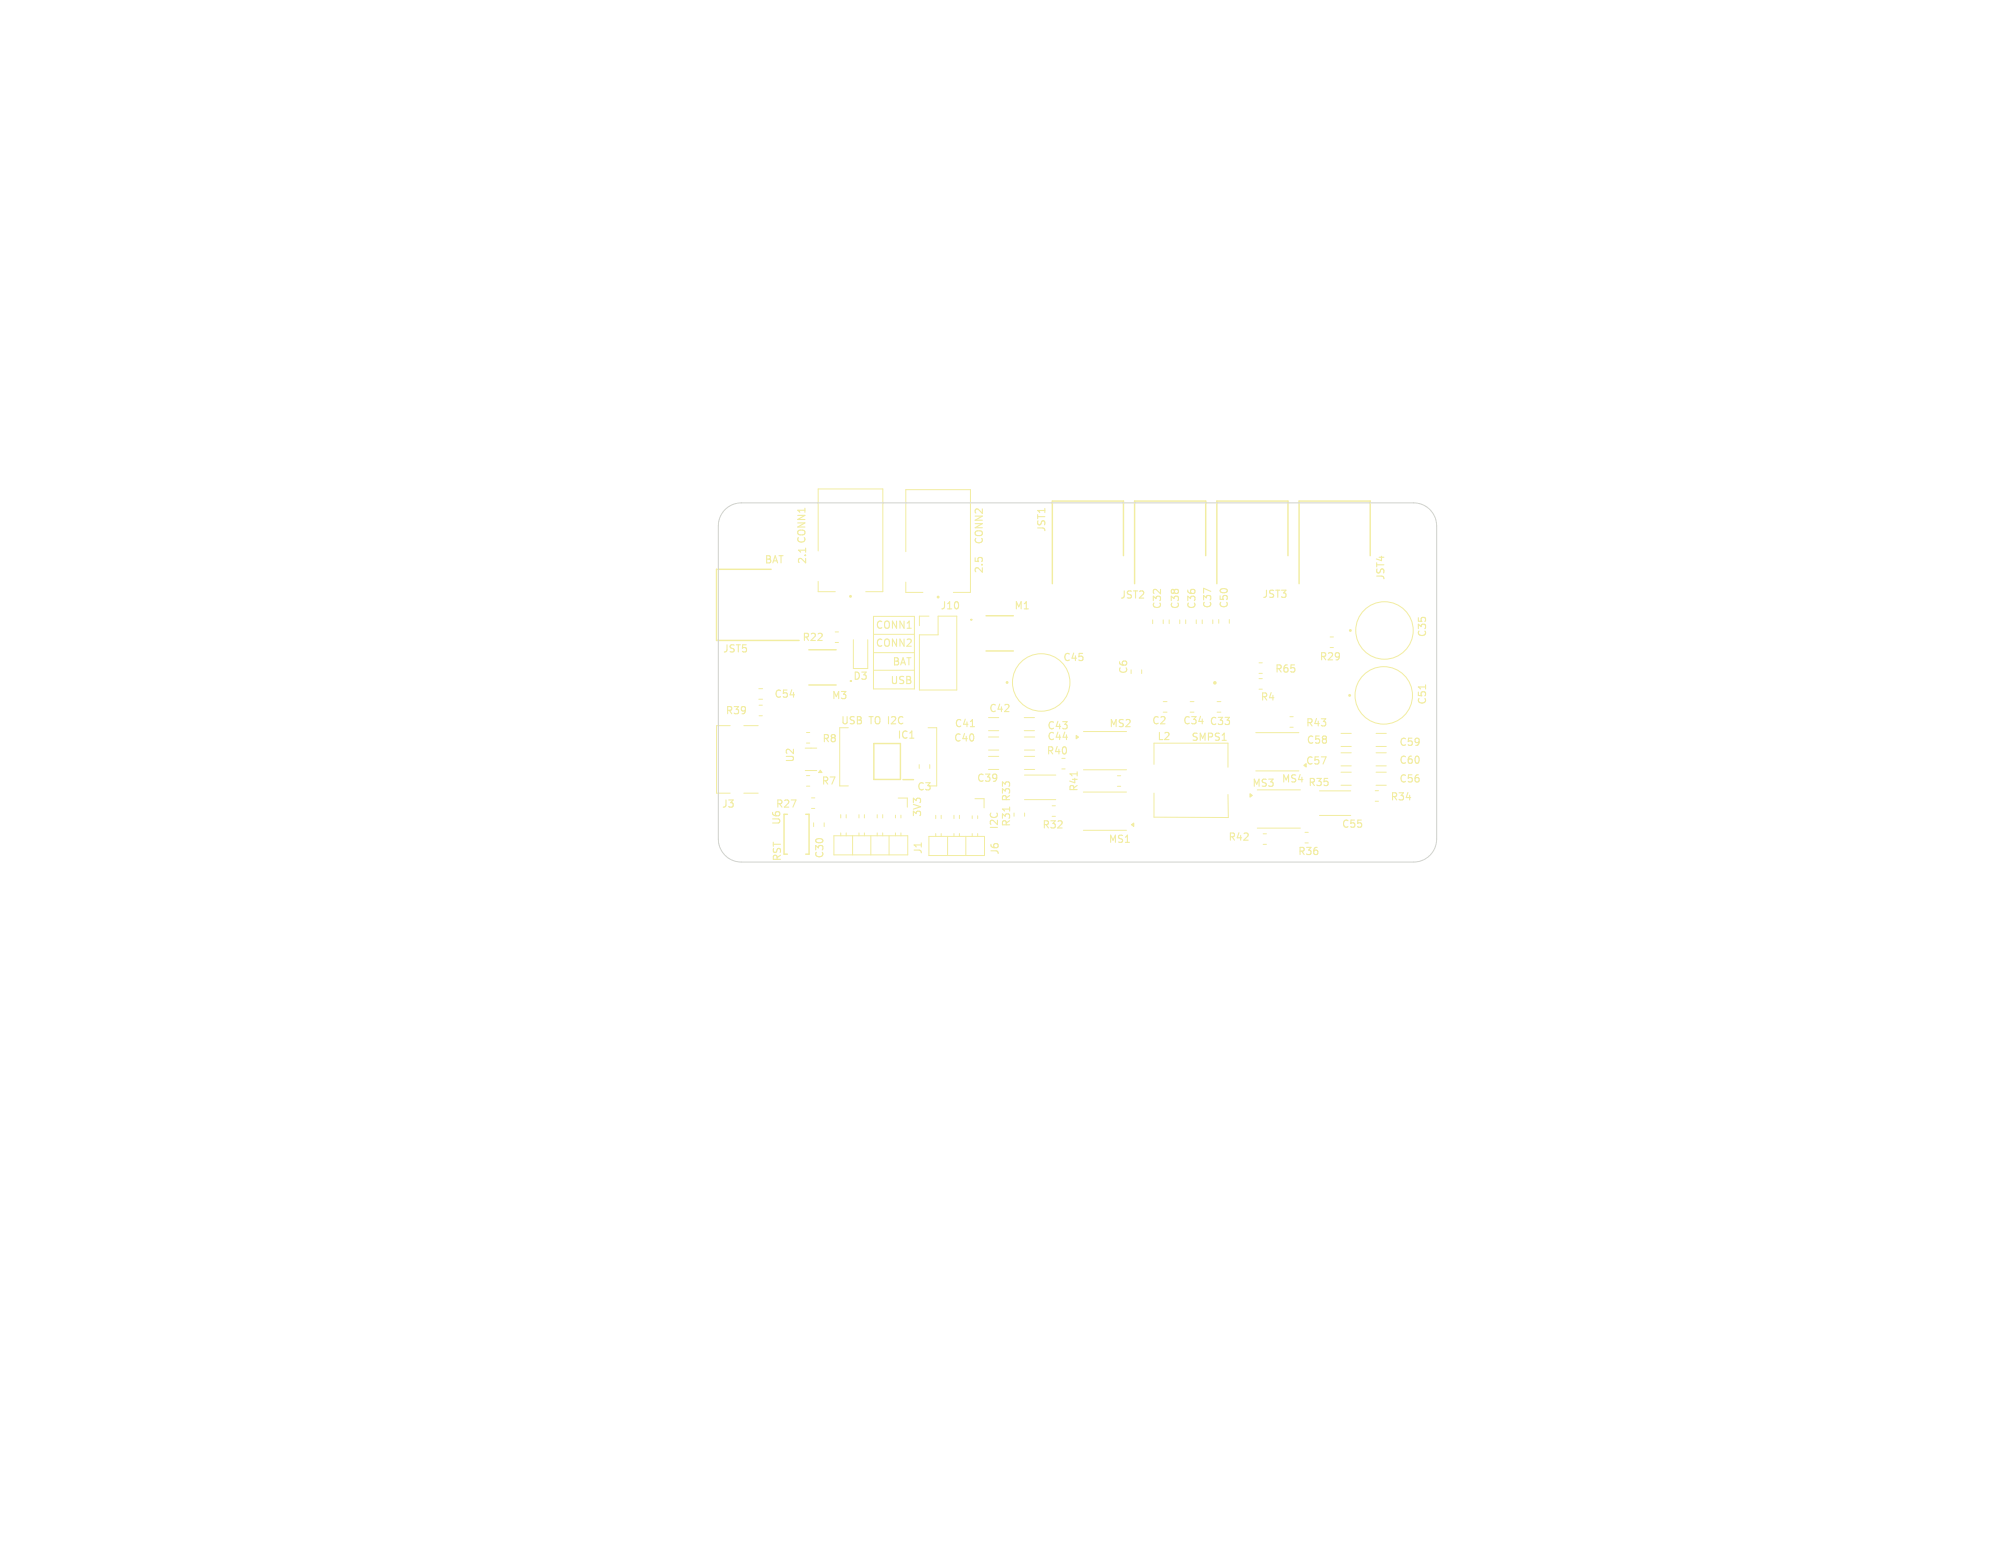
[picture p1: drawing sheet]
<svg xmlns="http://www.w3.org/2000/svg" width="279mm" height="216mm" viewBox="0 0 279 216" stroke-linecap="round" stroke-linejoin="round" font-family="sans-serif">
<defs><g id="words">
<g font-size="1.4" fill="#f2eda1">
<text x="137" y="75.9" transform="rotate(-90 137 75.9)">CONN2</text>
<text x="145.7" y="74.1" transform="rotate(-90 145.7 74.1)">JST1</text>
<text x="106.4" y="78.6">BAT</text>
<text x="112.4" y="78.6" transform="rotate(-90 112.4 78.6)">2.1 CONN1</text>
<text x="137" y="79.9" transform="rotate(-90 137 79.9)">2.5</text>
<text x="155.9" y="83.5">JST2</text>
<text x="175.7" y="83.4">JST3</text>
<text x="192.9" y="80.8" transform="rotate(-90 192.9 80.8)">JST4</text>
<text x="111.6" y="89.4">R22</text>
<text x="121.8" y="87.7">CONN1</text>
<text x="130.8" y="85">J10</text>
<text x="141.1" y="85">M1</text>
<text x="161.8" y="84.9" transform="rotate(-90 161.8 84.9)">C32</text>
<text x="164.3" y="84.9" transform="rotate(-90 164.3 84.9)">C38</text>
<text x="166.6" y="84.9" transform="rotate(-90 166.6 84.9)">C36</text>
<text x="168.8" y="84.8" transform="rotate(-90 168.8 84.8)">C37</text>
<text x="171.1" y="84.8" transform="rotate(-90 171.1 84.8)">C50</text>
<text x="198.7" y="88.8" transform="rotate(-90 198.7 88.8)">C35</text>
<text x="100.6" y="91">JST5</text>
<text x="118.7" y="94.8">D3</text>
<text x="121.8" y="90.2">CONN2</text>
<text x="123.9" y="95.4">USB</text>
<text x="124.2" y="92.8">BAT</text>
<text x="147.9" y="92.2">C45</text>
<text x="157.1" y="93.9" transform="rotate(-90 157.1 93.9)">C6</text>
<text x="177.4" y="93.8">R65</text>
<text x="183.6" y="92.1">R29</text>
<text x="100.9" y="99.6">R39</text>
<text x="107.7" y="97.3">C54</text>
<text x="115.7" y="97.5">M3</text>
<text x="117" y="101">USB</text>
<text x="121" y="101">TO I2C</text>
<text x="132.8" y="101.4">C41</text>
<text x="137.6" y="99.3">C42</text>
<text x="145.7" y="101.7">C43</text>
<text x="154.4" y="101.4">MS2</text>
<text x="160.3" y="101">C2</text>
<text x="164.6" y="101">C34</text>
<text x="168.3" y="101.1">C33</text>
<text x="175.4" y="97.7">R4</text>
<text x="181.7" y="101.3">R43</text>
<text x="198.7" y="98.2" transform="rotate(-90 198.7 98.2)">C51</text>
<text x="110.7" y="106.2" transform="rotate(-90 110.7 106.2)">U2</text>
<text x="114.4" y="103.5">R8</text>
<text x="124.9" y="103">IC1</text>
<text x="132.7" y="103.4">C40</text>
<text x="145.6" y="105.2">R40</text>
<text x="145.7" y="103.2">C44</text>
<text x="161" y="103.2">L2</text>
<text x="165.8" y="103.3">SMPS1</text>
<text x="181.7" y="106.6">C57</text>
<text x="181.8" y="103.7">C58</text>
<text x="194.7" y="104">C59</text>
<text x="194.7" y="106.5">C60</text>
<text x="100.4" y="112.6">J3</text>
<text x="107.9" y="112.6">R27</text>
<text x="114.3" y="109.4">R7</text>
<text x="127.6" y="110.2">C3</text>
<text x="128.4" y="113.8" transform="rotate(-90 128.4 113.8)">3V3</text>
<text x="135.9" y="109">C39</text>
<text x="150.2" y="110.3" transform="rotate(-90 150.2 110.3)">R41</text>
<text x="174.3" y="109.7">MS3</text>
<text x="178.4" y="109.1">MS4</text>
<text x="182" y="109.6">R35</text>
<text x="193.5" y="111.6">R34</text>
<text x="194.7" y="109.1">C56</text>
<text x="108.8" y="114.9" transform="rotate(-90 108.8 114.9)">U6</text>
<text x="108.9" y="120" transform="rotate(-90 108.9 120)">RST</text>
<text x="114.8" y="119.6" transform="rotate(-90 114.8 119.6)">C30</text>
<text x="128.5" y="119" transform="rotate(-90 128.5 119)">J1</text>
<text x="139.1" y="115.5" transform="rotate(-90 139.1 115.5)">I2C</text>
<text x="139.2" y="119.1" transform="rotate(-90 139.2 119.1)">J6</text>
<text x="140.8" y="115.2" transform="rotate(-90 140.8 115.2)">R31 R33</text>
<text x="145" y="115.5">R32</text>
<text x="154.3" y="117.5">MS1</text>
<text x="170.9" y="117.2">R42</text>
<text x="180.6" y="119.2">R36</text>
<text x="186.7" y="115.4">C55</text>
</g>
</g></defs>
<g fill="none" stroke="#f2eda1" stroke-width=".14">
<path d="M113.9 76.7v-8.6h9v14.3h-2.4M126.1 76.8v-8.6h9v14.3h-2.4M105.6 97.3h.6M105.6 95.9h.6M105.7 99.6h.4M105.7 98.2h.4M113.9 80.9v1.5h2.4M116.3 89.4h.4M116.3 88h.4M118.8 89.1v4h2v-4M121.6 90.8h5.7M121.6 85.8h5.7v10.1h-5.7z"/>
<path d="M121.6 93.3h5.7M121.6 88.3h5.7M126.1 81v1.5h2.4M128 88.4h2.6v-2.6h2.6v10.3h-5.2zM129.3 85.8h-1.3v1.3M137.6 99.9h1.4M142.6 99.9h1.4M158.9 93.2v.6M160.5 86.3v.5M161.9 86.3v.5M161.9 99.1h.6M161.9 97.7h.6"/>
<path d="M162.8 86.3v.5M164.2 86.3v.5M165.1 86.3v.5M165.7 99.1h.5M165.7 97.7h.5M166.5 86.3v.5M167.4 86.3v.5M168.8 86.3v.5M169.4 99.1h.6M169.4 97.7h.6M169.7 86.2v.6M171.1 86.2v.6"/>
<path d="M175.3 93.7h.4M175.3 92.3h.4M175.3 95.9h.4M175.3 94.5h.4M179.6 99.8h.4M185.2 90.1h.4M185.2 88.7h.4M101.7 101h-1.9v9.4h1.9M103.5 110.4h2M103.5 101h2M112.1 107.3h1.6M112.1 104.1h1.6"/>
<path d="M112.3 109.4h.4M112.3 108h.4M112.3 103.4h.4M112.3 102h.4M113 112.5h.4M113 111.1h.4M113.3 114.5v.6M114.7 114.5v.6M116.1 116.3h10.3v2.7h-10.3zM116.9 101.3v8.1h1.2M117 113.4v.5M117 115.9v.4"/>
<path d="M117.8 113.4v.5M117.8 115.9v.4M118.7 116.3v2.7M119.6 113.4v.5M119.6 115.9v.4M120.3 113.4v.5M120.3 115.9v.4M121.2 116.3v2.7M122.1 113.4v.5M122.1 115.9v.4M122.9 113.4v.5M122.9 115.9v.4"/>
<path d="M123.8 116.3v2.7M124.7 113.5v.4M124.7 115.9v.4M125 111.1h1.3v1.3M125.4 113.5v.4M125.4 115.9v.4M128 106.4v.6M129.2 101.3h1.2v8.1h-1.2M129.3 116.4h7.8v2.7h-7.8zM129.4 106.4v.6M130.3 113.5v.4M130.3 116v.4"/>
<path d="M131 113.5v.4M131 116v.4M131.9 116.4v2.7M132.8 113.5v.4M132.8 116v.4M133.6 113.5v.4M133.6 116v.4M134.5 116.4v2.7M135.3 113.6v.3M135.3 116v.4M135.7 111.2h1.3v1.3M136.1 113.6v.3"/>
<path d="M136.1 116v.4M137.6 101.7h1.4M137.6 107.1h1.4M137.6 105.3h1.4M137.6 104.4h1.4M137.6 102.6h1.4M142.6 101.7h1.4M142.6 107.1h1.4M142.6 105.3h1.4M142.6 104.4h1.4M142.6 102.6h1.4M142.6 111.3h4.4"/>
<path d="M142.6 107.9h4.4M142.6 113.2v.4M146.5 113.6h.4M146.5 112.2h.4M147.8 107h.5M150.8 115.6h6M150.8 110.3h6M150.8 107.2h6M150.8 101.8h6M155.6 109.5h.4M155.6 108h.4M160.6 110.4v3.4h10.4l-.1-3.2"/>
<path d="M160.6 106.4v-3h10.3v3.4M174.8 107.3h6M174.8 102h6M175 115.3h6M175 109.9h6M175.8 117.5h.5M175.8 116.1h.5M179.6 101.2h.4M181.7 117.3h.4M181.7 115.9h.4M183.7 113.5h4.3M183.7 110.1h4.3"/>
<path d="M186.7 103.9h1.4M186.7 102.1h1.4M186.7 109.3h1.4M186.7 107.5h1.4M186.7 106.6h1.4M186.7 104.8h1.4M191.4 111.5h.5M191.4 110.1h.5M191.6 103.9h1.4M191.6 102.1h1.4M191.6 109.3h1.4M191.6 107.5h1.4"/>
<path d="M191.6 106.6h1.4M191.6 104.8h1.4"/>
<circle cx="135.2" cy="86.3" r=".05"/>
<circle cx="144.9" cy="95" r="4"/>
<circle cx="192.6" cy="96.8" r="4"/>
<circle cx="192.7" cy="87.8" r="4"/>
</g>
<path d="M198.5 95.3v.6M135.1 101.2h.6M150 107.4v.6M170.1 103.1h.6" fill="none" stroke="#f2eda1" stroke-width=".15"/>
<circle cx="169.1" cy="95" r=".13" fill="none" stroke="#f2eda1" stroke-width=".25"/>
<g fill="none" stroke="#f2eda1" stroke-width=".2">
<path d="M107.4 79.3h-7.6v9.8h11.4M156.4 77.4v-7.7h-9.9v11.6M167.9 77.4v-7.7h-10v11.6M179.3 77.4v-7.7h-9.9v11.6M190.7 77.4v-7.7h-9.8v11.6M112.6 95.4h3.8M112.6 90.4h3.8M137.3 90.6h3.8M137.3 85.7h3.8M109.6 113.4h-.5v5.5h.5M112.2 113.4h.4v5.5h-.4M121.6 103.5h3.8v5h-3.8z"/>
<path d="M125.7 108.5h1.5"/>
<circle cx="118.4" cy="83" r=".1"/>
<circle cx="130.6" cy="83.1" r=".1"/>
<circle cx="140.2" cy="95" r=".1"/>
<circle cx="187.9" cy="96.8" r=".1"/>
<circle cx="188" cy="87.8" r=".1"/>
</g>
<g fill="#f2eda1" stroke="#f2eda1" stroke-width=".14">
<path d="M157.5 114.8l.3-.2v.4z"/>
<path d="M114.2 107.2l.2 .3h-.4z"/>
<path d="M174 110.5l.3 .2-.3 .3z"/>
<path d="M149.8 102.4l.3 .2-.3 .2z"/>
<circle cx="135.3" cy="86.3" r=".05"/>
<circle cx="135.2" cy="86.3" r=".05"/>
</g>
<path d="M100.9 70.9a3.2 3.2 0 0 1 2.3-.9h93.6a3.2 3.2 0 0 1 3.2 3.2v43.6a3.2 3.2 0 0 1-3.2 3.2h-93.6a3.2 3.2 0 0 1-3.2-3.2v-43.6a3.2 3.2 0 0 1 .9-2.3z" fill="none" stroke="#d0d2cd" stroke-width=".14"/>
<use href="#words"/>
</svg>
